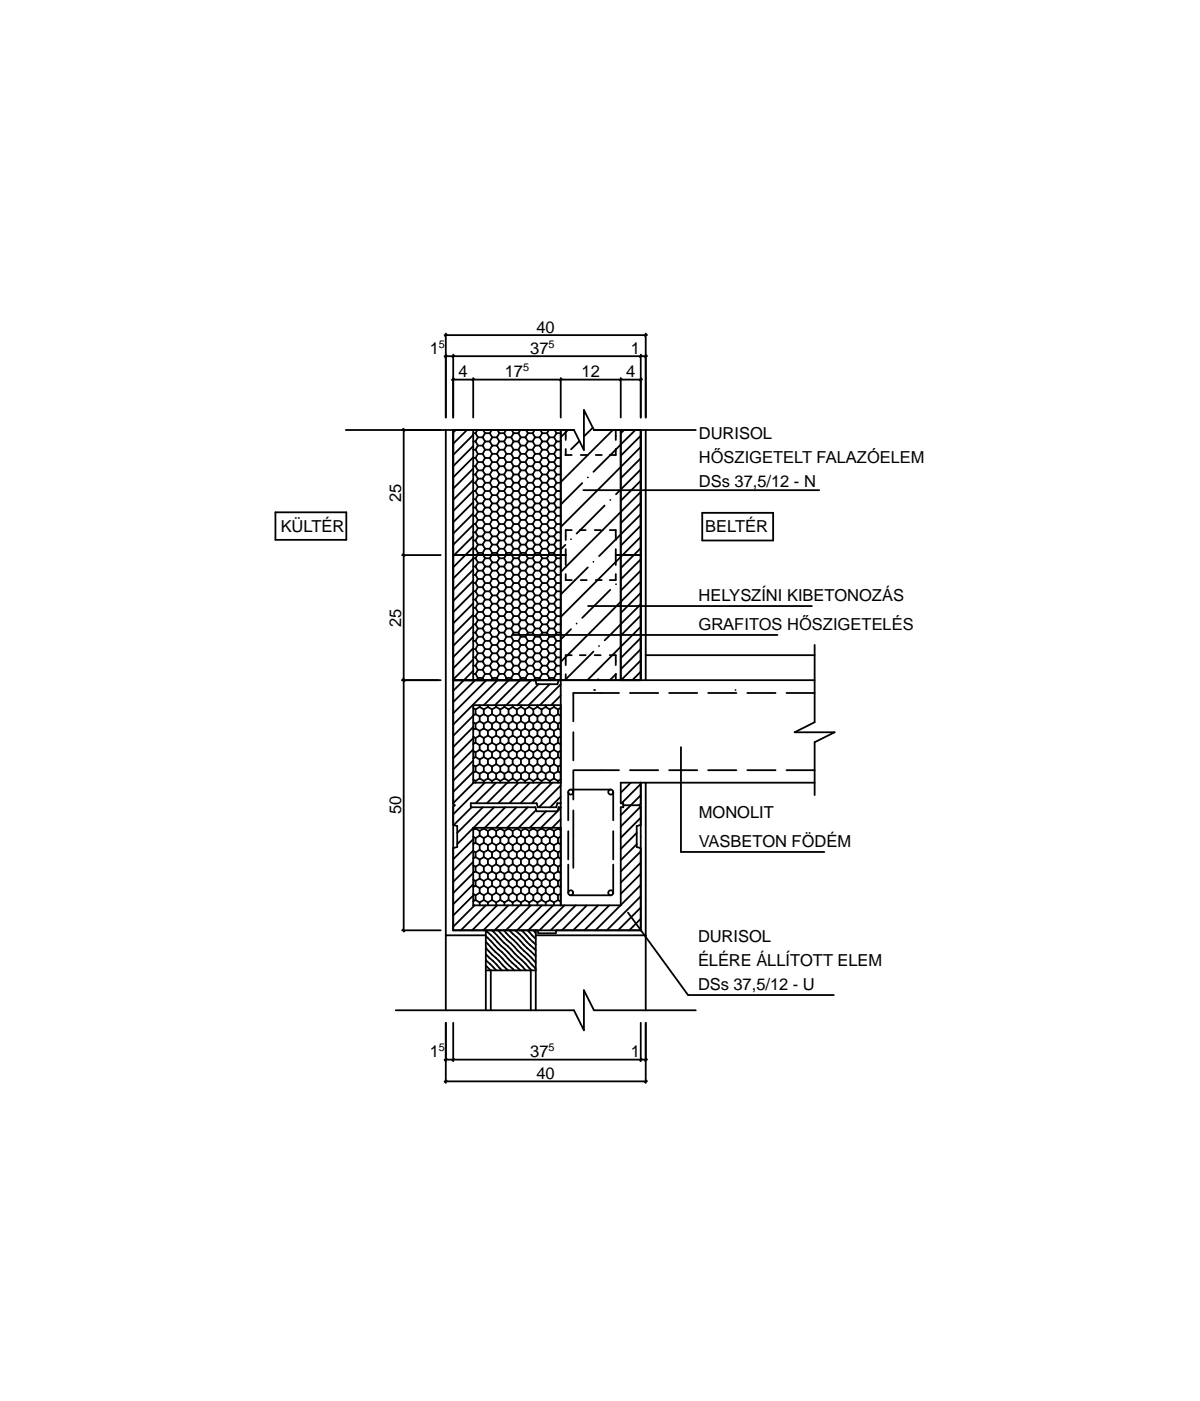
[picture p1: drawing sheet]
<svg xmlns="http://www.w3.org/2000/svg" width="120mm" height="140mm" viewBox="0 0 120 140" stroke-linecap="round" stroke-linejoin="round" font-family="sans-serif">
<defs><g id="words">
<g font-size="1.7">
<text x="43" y="35.4">1</text>
<text x="53" y="35.4">37</text>
<text x="53.7" y="33.2">40</text>
<text x="63.1" y="35.4">1</text>
<text x="45.9" y="37.7">4</text>
<text x="50.5" y="37.7">17</text>
<text x="58.2" y="37.7">12</text>
<text x="62.6" y="37.7">4</text>
<text x="69.9" y="43.8">DURISOL</text>
<text x="69.9" y="46.2">HŐSZIGETELT FALAZÓELEM</text>
<text x="28.1" y="53.1">KÜLTÉR</text>
<text x="40.1" y="50.1" transform="rotate(-90 40.1 50.1)">25</text>
<text x="69.9" y="48.6">DSs 37,5/12 - N</text>
<text x="70.5" y="53.2">BELTÉR</text>
<text x="40.1" y="62.6" transform="rotate(-90 40.1 62.6)">25</text>
<text x="69.9" y="60">HELYSZÍNI KIBETONOZÁS</text>
<text x="69.9" y="63">GRAFITOS HŐSZIGETELÉS</text>
<text x="40.1" y="81.4" transform="rotate(-90 40.1 81.4)">50</text>
<text x="69.9" y="81.8">MONOLIT</text>
<text x="69.9" y="84.6">VASBETON FÖDÉM</text>
<text x="69.8" y="94.2">DURISOL</text>
<text x="69.8" y="96.6">ÉLÉRE ÁLLÍTOTT ELEM</text>
<text x="69.8" y="99">DSs 37,5/12 - U</text>
<text x="43" y="105.6">1</text>
<text x="53" y="105.6">37</text>
<text x="53.7" y="107.8">40</text>
<text x="63.1" y="105.6">1</text>
</g>
<g font-size="1.1">
<text x="43.9" y="34.8">5</text>
<text x="54.8" y="34.8">5</text>
<text x="52.3" y="37.1">5</text>
<text x="43.9" y="105.1">5</text>
<text x="54.8" y="105.1">5</text>
</g>
</g></defs>
<g fill="none" stroke="#000" stroke-width=".18">
<path d="M44.5 33.5h20.2M44.5 35.6h20.2M44.6 33.3v8.4M44.7 33.4l-.2 .2M44.7 35.5l-.2 .2M45.2 37.9h19M45.3 35.4v6.3M45.4 37.8l-.2 .2M45.4 35.5l-.2 .2M47.3 37.8v3.9M47.4 37.8l-.2 .2M56.1 37.8v3.9"/>
<path d="M56.2 37.8l-.2 .2M62.1 37.8v3.9M62.2 37.8l-.2 .2M64.1 35.4v6.3M64.2 37.8l-.2 .2M64.2 35.5l-.2 .2M64.6 33.3v8.4M64.7 33.4l-.2 .2M64.7 35.5l-.2 .2M27.5 51.2h7.1v2.7h-7.1zM34.6 43h22.8l1 2v-4l1 2h10.2M40.2 55.5h3.9"/>
<path d="M40.3 55.4l.2 .2M40.3 42.9l.2 .2M40.4 42.8v50.3M44.6 43v58M45.3 43v50h18.8v-14.8M45.3 55.5h11.3M45.6 43l-.3 .2M46.7 43l-1.4 1.3M47.3 54.7l-2 2M47.3 53.6l-2 2M47.3 52.4l-2 2M47.3 51.3l-2 2"/>
<path d="M47.3 50.2l-2 2M47.3 47.9l-2 2M47.3 46.8l-2 2M47.3 45.7l-2 2M47.3 44.6l-2 2M47.3 43.5l-2 2M47.3 59.2l-2 2M47.3 58.1l-2 2M47.3 56.9l-2 2M47.3 54.8h.3M47.3 54h.3M47.3 53.2h.3"/>
<path d="M47.3 52.4h.3M47.3 51.5h.3M47.3 50.7h.3M47.3 49.9h.3M47.3 48.2h.3M47.3 47.4h.3M47.3 46.6h.3M47.3 45.8h.3M47.3 44.9h.3M47.3 44.1h.3M47.3 43.3h.3M47.3 59.9h.3"/>
<path d="M47.3 59.1h.3M47.3 58.3h.3M47.3 57.4h.3M47.3 56.6h.3M47.3 43v25M47.6 49.1h-.3l-2 2M47.6 55.8h-.3l-2 2M47.6 43.3l.2 .4M47.6 44.1l.2 .4M47.6 44.9l.2 .5M47.6 45.8l.2 .4M47.6 46.6l.2 .4"/>
<path d="M47.6 47.4l.2 .4M47.6 48.2l.2 .5M47.6 49.1l.2 .4M47.6 49.9l.2 .4M47.6 50.7l.2 .4M47.6 51.5l.2 .5M47.6 52.4l.2 .4M47.6 53.2l.2 .4M47.6 54l.2 .4M47.6 54.8l.2 .4M47.6 55.8l.2 .4M47.6 56.6l.2 .4"/>
<path d="M47.6 57.4l.2 .5M47.6 58.3l.2 .4M47.6 59.1l.2 .4M47.6 59.9l.2 .4M47.7 43l-.1 .3M47.7 55.5l-.1 .3M47.8 55.2h.5M47.8 54.4h.5M47.8 53.6h.5M47.8 52.8h.5M47.8 52h.5M47.8 51.1h.5"/>
<path d="M47.8 50.3h.5M47.8 49.5h.5M47.8 48.7h.5M47.8 47.8h.5M47.8 47h.5M47.8 46.2h.5M47.8 45.4h.5M47.8 44.5h.5M47.8 43.7h.5M47.8 59.5l-.2 .4M47.8 58.7l-.2 .4M47.8 57.9l-.2 .4"/>
<path d="M47.8 57l-.2 .4M47.8 56.2l-.2 .4M47.8 55.2l-.1 .3M47.8 45.4h.1M47.8 46.2h.1M47.8 47h.1M47.8 47.8h.1M47.8 48.7h.1M47.8 49.5h.1M47.8 50.3h.1M47.8 51.1h.1M47.8 52h.1"/>
<path d="M47.8 52.8h.1M47.8 53.6h.1M47.8 54.4h.1M47.8 55.2v.1M47.8 57.9h.1M47.8 58.7h.1M47.8 59.5h.1M47.8 54.4l-.2 .4M47.8 53.6l-.2 .4M47.8 52.8l-.2 .4M47.8 52l-.2 .4M47.8 51.1l-.2 .4"/>
<path d="M47.8 50.3l-.2 .4M47.8 49.5l-.2 .4M47.8 48.7l-.2 .4M47.8 47.8l-.2 .4M47.8 47l-.2 .4M47.8 46.2l-.2 .4M47.8 45.4l-.2 .4M47.8 44.5l-.2 .4M47.8 43.7l-.2 .4M47.8 59.5h.5M47.8 58.7h.5M47.8 57.9h.5"/>
<path d="M47.8 57h.5M47.8 56.2h.5M48.3 43.7l.2 .4M48.3 44.5l.2 .4M48.3 45.4l.2 .4M48.3 46.2l.2 .4M48.3 47l.2 .4M48.3 47.8l.2 .4M48.3 48.7l.2 .4M48.3 49.5l.2 .4M48.3 50.3l.2 .4M48.3 51.1l.2 .4"/>
<path d="M48.3 52l.2 .4M48.3 52.8l.2 .4M48.3 53.6l.2 .4M48.3 54.4l.2 .4M48.3 55.2l.1 .3M48.3 56.2l.2 .4M48.3 57l.2 .4M48.3 57.9l.2 .4M48.3 58.7l.2 .4M48.3 59.5l.2 .4M48.3 43l.2 .3M48.3 55.5l.2 .3"/>
<path d="M48.5 54.8h.5M48.5 54h.5M48.5 53.2h.5M48.5 52.4h.5M48.5 51.5h.5M48.5 50.7h.5M48.5 49.9h.5M48.5 49.1h.5M48.5 48.2h.5M48.5 47.4h.5M48.5 46.6h.5M48.5 45.8h.5"/>
<path d="M48.5 44.9h.5M48.5 44.1h.5M48.5 43.3h.5M48.5 54.8l-.2 .4M48.5 43.3h.1M48.5 44.1h.1M48.5 44.9v.1M48.5 45.8h.1M48.5 46.6h.1M48.5 47.4h.1M48.5 48.2v.1M48.5 49.1h.1"/>
<path d="M48.5 49.9h.1M48.5 50.7h.1M48.5 51.5v.1M48.5 52.4h.1M48.5 53.2h.1M48.5 54h.1M48.5 54.8h.1M48.5 55.8h.1M48.5 56.6h.1M48.5 57.4h.1M48.5 58.3h.1M48.5 59.1h.1"/>
<path d="M48.5 59.9h.1M48.5 54l-.2 .4M48.5 53.2l-.2 .4M48.5 52.4l-.2 .4M48.5 51.5l-.2 .5M48.5 50.7l-.2 .4M48.5 49.9l-.2 .4M48.5 49.1l-.2 .4M48.5 48.2l-.2 .5M48.5 47.4l-.2 .4M48.5 46.6l-.2 .4M48.5 45.8l-.2 .4"/>
<path d="M48.5 44.9l-.2 .5M48.5 44.1l-.2 .4M48.5 43.3l-.2 .4M48.5 59.9h.5M48.5 59.1h.5M48.5 58.3h.5M48.5 57.4h.5M48.5 56.6h.5M48.5 55.8h.5M48.5 59.9l-.2 .4M48.5 59.1l-.2 .4M48.5 58.3l-.2 .4"/>
<path d="M48.5 57.4l-.2 .5M48.5 56.6l-.2 .4M48.5 55.8l-.2 .4M49 43.3l.2 .4M49 44.1l.2 .4M49 44.9l.2 .5M49 45.8l.2 .4M49 46.6l.2 .4M49 47.4l.2 .4M49 48.2l.2 .5M49 49.1l.2 .4M49 49.9l.2 .4"/>
<path d="M49 50.7l.2 .4M49 51.5l.2 .5M49 52.4l.2 .4M49 53.2l.2 .4M49 54l.2 .4M49 54.8l.2 .4M49 55.8l.2 .4M49 56.6l.2 .4M49 57.4l.2 .5M49 58.3l.2 .4M49 59.1l.2 .4M49 59.9l.2 .4"/>
<path d="M49.2 43l-.2 .3M49.2 55.5l-.2 .3M49.2 55.2h.5M49.2 54.4h.5M49.2 53.6h.5M49.2 52.8h.5M49.2 52h.5M49.2 51.1h.5M49.2 50.3h.5M49.2 49.5h.5M49.2 48.7h.5M49.2 47.8h.5"/>
<path d="M49.2 47h.5M49.2 46.2h.5M49.2 45.4h.5M49.2 44.5h.5M49.2 43.7h.5M49.2 59.5l-.2 .4M49.2 58.7l-.2 .4M49.2 57.9l-.2 .4M49.2 57l-.2 .4M49.2 56.2l-.2 .4M49.2 55.2l-.1 .3M49.2 43.7h.1"/>
<path d="M49.2 44.5h.1M49.2 45.4h.1M49.2 46.2h.1M49.2 47h.1M49.2 47.8h.1M49.2 48.7h.1M49.2 49.5h.1M49.2 50.3h.1M49.2 51.1h.1M49.2 52h.1M49.2 52.8h.1M49.2 53.6h.1"/>
<path d="M49.2 54.4h.1M49.2 55.2v.1M49.2 56.2h.1M49.2 57h.1M49.2 57.9h.1M49.2 58.7h.1M49.2 59.5h.1M49.2 54.4l-.2 .4M49.2 53.6l-.2 .4M49.2 52.8l-.2 .4M49.2 52l-.2 .4M49.2 51.1l-.2 .4"/>
<path d="M49.2 50.3l-.2 .4M49.2 49.5l-.2 .4M49.2 48.7l-.2 .4M49.2 47.8l-.2 .4M49.2 47l-.2 .4M49.2 46.2l-.2 .4M49.2 45.4l-.2 .4M49.2 44.5l-.2 .4M49.2 43.7l-.2 .4M49.2 59.5h.5M49.2 58.7h.5M49.2 57.9h.5"/>
<path d="M49.2 57h.5M49.2 56.2h.5M49.7 43.7l.2 .4M49.7 44.5l.2 .4M49.7 45.4l.2 .4M49.7 46.2l.2 .4M49.7 47l.2 .4M49.7 47.8l.2 .4M49.7 48.7l.2 .4M49.7 49.5l.2 .4M49.7 50.3l.2 .4M49.7 51.1l.2 .4"/>
<path d="M49.7 52l.2 .4M49.7 52.8l.2 .4M49.7 53.6l.2 .4M49.7 54.4l.2 .4M49.7 55.2l.1 .3M49.7 56.2l.2 .4M49.7 57l.2 .4M49.7 57.9l.2 .4M49.7 58.7l.2 .4M49.7 59.5l.2 .4M49.7 43l.2 .3M49.7 55.5l.2 .3"/>
<path d="M49.9 54.8h.5M49.9 54h.5M49.9 53.2h.5M49.9 52.4h.5M49.9 51.5h.5M49.9 50.7h.5M49.9 49.9h.5M49.9 49.1h.5M49.9 48.2h.5M49.9 47.4h.5M49.9 46.6h.5M49.9 45.8h.5"/>
<path d="M49.9 44.9h.5M49.9 44.1h.5M49.9 43.3h.5M49.9 54.8l-.2 .4M49.9 43.3h.1M49.9 44.1h.1M49.9 44.9v.1M49.9 45.8h.1M49.9 46.6h.1M49.9 47.4h.1M49.9 48.2v.1M49.9 49.1h.1"/>
<path d="M49.9 49.9h.1M49.9 50.7h.1M49.9 51.5v.1M49.9 52.4h.1M49.9 53.2h.1M49.9 54h.1M49.9 54.8h.1M49.9 55.8h.1M49.9 56.6h.1M49.9 57.4h.1M49.9 58.3h.1M49.9 59.1h.1"/>
<path d="M49.9 59.9h.1M49.9 54l-.2 .4M49.9 53.2l-.2 .4M49.9 52.4l-.2 .4M49.9 51.5l-.2 .5M49.9 50.7l-.2 .4M49.9 49.9l-.2 .4M49.9 49.1l-.2 .4M49.9 48.2l-.2 .5M49.9 47.4l-.2 .4M49.9 46.6l-.2 .4M49.9 45.8l-.2 .4"/>
<path d="M49.9 44.9l-.2 .5M49.9 44.1l-.2 .4M49.9 43.3l-.2 .4M49.9 59.9h.5M49.9 59.1h.5M49.9 58.3h.5M49.9 57.4h.5M49.9 56.6h.5M49.9 55.8h.5M49.9 59.9l-.2 .4M49.9 59.1l-.2 .4M49.9 58.3l-.2 .4"/>
<path d="M49.9 57.4l-.2 .5M49.9 56.6l-.2 .4M49.9 55.8l-.2 .4M50.4 43.3l.2 .4M50.4 44.1l.2 .4M50.4 44.9l.2 .5M50.4 45.8l.2 .4M50.4 46.6l.2 .4M50.4 47.4l.2 .4M50.4 48.2l.2 .5M50.4 49.1l.2 .4M50.4 49.9l.2 .4"/>
<path d="M50.4 50.7l.2 .4M50.4 51.5l.2 .5M50.4 52.4l.2 .4M50.4 53.2l.2 .4M50.4 54l.2 .4M50.4 54.8l.2 .4M50.4 55.8l.2 .4M50.4 57.4l.2 .5M50.4 59.1l.2 .4M50.4 56.6l.2 .4M50.4 58.3l.2 .4M50.4 59.9l.2 .4"/>
<path d="M50.6 43l-.2 .3M50.6 55.5l-.2 .3M50.6 55.2h.5M50.6 54.4h.5M50.6 53.6h.5M50.6 52.8h.5M50.6 52h.5M50.6 51.1h.5M50.6 50.3h.5M50.6 49.5h.5M50.6 48.7h.5M50.6 47.8h.5"/>
<path d="M50.6 47h.5M50.6 46.2h.5M50.6 45.4h.5M50.6 44.5h.5M50.6 43.7h.5M50.6 59.5l-.2 .4M50.6 58.7l-.2 .4M50.6 57.9l-.2 .4M50.6 57l-.2 .4M50.6 56.2l-.2 .4M50.6 55.2l-.1 .3M50.6 43.7h.1"/>
<path d="M50.6 44.5h.1M50.6 45.4h.1M50.6 46.2h.1M50.6 47h.1M50.6 47.8h.1M50.6 48.7h.1M50.6 49.5h.1M50.6 50.3h.1M50.6 51.1h.1M50.6 52h.1M50.6 52.8h.1M50.6 53.6h.1"/>
<path d="M50.6 54.4h.1M50.6 55.2v.1M50.6 56.2h.1M50.6 57h.1M50.6 57.9h.1M50.6 58.7h.1M50.6 59.5h.1M50.6 54.4l-.2 .4M50.6 53.6l-.2 .4M50.6 52.8l-.2 .4M50.6 52l-.2 .4M50.6 51.1l-.2 .4"/>
<path d="M50.6 50.3l-.2 .4M50.6 49.5l-.2 .4M50.6 48.7l-.2 .4M50.6 47.8l-.2 .4M50.6 47l-.2 .4M50.6 46.2l-.2 .4M50.6 45.4l-.2 .4M50.6 44.5l-.2 .4M50.6 43.7l-.2 .4M50.6 59.5h.5M50.6 58.7h.5M50.6 57.9h.5"/>
<path d="M50.6 57h.5M50.6 56.2h.5M51.1 43.7l.3 .4M51.1 44.5l.3 .4M51.1 45.4l.3 .4M51.1 46.2l.3 .4M51.1 47l.3 .4M51.1 47.8l.3 .4M51.1 48.7l.3 .4M51.1 49.5l.3 .4M51.1 50.3l.3 .4M51.1 51.1l.3 .4"/>
<path d="M51.1 52l.3 .4M51.1 52.8l.3 .4M51.1 53.6l.3 .4M51.1 54.4l.3 .4M51.1 55.2l.1 .3M51.1 56.2l.3 .4M51.1 57l.3 .4M51.1 57.9l.3 .4M51.1 58.7l.3 .4M51.1 59.5l.3 .4M51.2 43l.2 .3M51.2 55.5l.2 .3"/>
<path d="M51.4 54.8h.4M51.4 54h.4M51.4 53.2h.4M51.4 52.4h.4M51.4 51.5h.4M51.4 50.7h.4M51.4 49.9h.4M51.4 49.1h.4M51.4 48.2h.4M51.4 47.4h.4M51.4 46.6h.4M51.4 45.8h.4"/>
<path d="M51.4 44.9h.4M51.4 44.1h.4M51.4 43.3h.4M51.4 54.8l-.3 .4M51.4 43.3h.1M51.4 44.1h.1M51.4 44.9v.1M51.4 45.8h.1M51.4 46.6h.1M51.4 47.4h.1M51.4 48.2v.1M51.4 49.1h.1"/>
<path d="M51.4 49.9h.1M51.4 50.7h.1M51.4 51.5v.1M51.4 52.4h.1M51.4 53.2h.1M51.4 54h.1M51.4 54.8h.1M51.4 55.8h.1M51.4 56.6h.1M51.4 57.4h.1M51.4 58.3h.1M51.4 59.1h.1"/>
<path d="M51.4 59.9h.1M51.4 54l-.3 .4M51.4 53.2l-.3 .4M51.4 52.4l-.3 .4M51.4 51.5l-.3 .5M51.4 50.7l-.3 .4M51.4 49.9l-.3 .4M51.4 49.1l-.3 .4M51.4 48.2l-.3 .5M51.4 47.4l-.3 .4M51.4 46.6l-.3 .4M51.4 45.8l-.3 .4"/>
<path d="M51.4 44.9l-.3 .5M51.4 44.1l-.3 .4M51.4 43.3l-.3 .4M51.4 59.9h.4M51.4 59.1h.4M51.4 58.3h.4M51.4 57.4h.4M51.4 56.6h.4M51.4 55.8h.4M51.4 59.9l-.3 .4M51.4 59.1l-.3 .4M51.4 58.3l-.3 .4"/>
<path d="M51.4 57.4l-.3 .5M51.4 56.6l-.3 .4M51.4 55.8l-.3 .4M51.8 43.3l.3 .4M51.8 44.1l.3 .4M51.8 44.9l.3 .5M51.8 45.8l.3 .4M51.8 46.6l.3 .4M51.8 47.4l.3 .4M51.8 48.2l.3 .5M51.8 49.1l.3 .4M51.8 49.9l.3 .4"/>
<path d="M51.8 50.7l.3 .4M51.8 51.5l.3 .5M51.8 52.4l.3 .4M51.8 53.2l.3 .4M51.8 54l.3 .4M51.8 54.8l.3 .4M51.8 55.8l.3 .4M51.8 56.6l.3 .4M51.8 57.4l.3 .5M51.8 59.1l.3 .4M51.8 59.9l.3 .4M51.8 58.3l.3 .4"/>
<path d="M52 43l-.2 .3M52 55.5l-.2 .3M52.1 43.7h.1M52.1 44.5h.1M52.1 45.4h.1M52.1 46.2h.1M52.1 47h.1M52.1 47.8h.1M52.1 48.7h.1M52.1 49.5h.1M52.1 50.3h.1M52.1 51.1h.1"/>
<path d="M52.1 52h.1M52.1 52.8h.1M52.1 53.6h.1M52.1 54.4h.1M52.1 55.2v.1M52.1 56.2h.1M52.1 57h.1M52.1 57.9h.1M52.1 58.7h.1M52.1 59.5h.1M52.1 55.2h.4M52.1 54.4h.4"/>
<path d="M52.1 53.6h.4M52.1 52.8h.4M52.1 52h.4M52.1 51.1h.4M52.1 50.3h.4M52.1 49.5h.4M52.1 48.7h.4M52.1 47.8h.4M52.1 47h.4M52.1 46.2h.4M52.1 45.4h.4M52.1 44.5h.4"/>
<path d="M52.1 43.7h.4M52.1 59.5l-.3 .4M52.1 58.7l-.3 .4M52.1 57.9l-.3 .4M52.1 57l-.3 .4M52.1 56.2l-.3 .4M52.1 55.2l-.1 .3M52.1 54.4l-.3 .4M52.1 53.6l-.3 .4M52.1 52.8l-.3 .4M52.1 52l-.3 .4M52.1 51.1l-.3 .4"/>
<path d="M52.1 50.3l-.3 .4M52.1 49.5l-.3 .4M52.1 48.7l-.3 .4M52.1 47.8l-.3 .4M52.1 47l-.3 .4M52.1 46.2l-.3 .4M52.1 45.4l-.3 .4M52.1 44.5l-.3 .4M52.1 43.7l-.3 .4M52.1 59.5h.4M52.1 58.7h.4M52.1 57.9h.4"/>
<path d="M52.1 57h.4M52.1 56.2h.4M52.5 43.7l.3 .4M52.5 44.5l.3 .4M52.5 45.4l.3 .4M52.5 46.2l.3 .4M52.5 47l.3 .4M52.5 47.8l.3 .4M52.5 48.7l.3 .4M52.5 49.5l.3 .4M52.5 50.3l.3 .4M52.5 51.1l.3 .4"/>
<path d="M52.5 52l.3 .4M52.5 52.8l.3 .4M52.5 53.6l.3 .4M52.5 54.4l.3 .4M52.5 55.2l.2 .3M52.5 56.2l.3 .4M52.5 57l.3 .4M52.5 57.9l.3 .4M52.5 58.7l.3 .4M52.5 59.5l.3 .4M52.6 43l.2 .3M52.6 55.5l.2 .3"/>
<path d="M52.8 54.8h.5M52.8 54h.5M52.8 53.2h.5M52.8 52.4h.5M52.8 51.5h.5M52.8 50.7h.5M52.8 49.9h.5M52.8 49.1h.5M52.8 48.2h.5M52.8 47.4h.5M52.8 46.6h.5M52.8 45.8h.5"/>
<path d="M52.8 44.9h.5M52.8 44.1h.5M52.8 43.3h.5M52.8 54.8l-.3 .4M52.8 43.3h.1M52.8 44.1h.1M52.8 44.9v.1M52.8 45.8h.1M52.8 46.6h.1M52.8 47.4h.1M52.8 48.2v.1M52.8 49.1h.1"/>
<path d="M52.8 49.9h.1M52.8 50.7h.1M52.8 51.5v.1M52.8 52.4h.1M52.8 53.2h.1M52.8 54h.1M52.8 54.8h.1M52.8 55.8h.1M52.8 56.6h.1M52.8 57.4h.1M52.8 58.3h.1M52.8 59.1h.1"/>
<path d="M52.8 59.9h.1M52.8 54l-.3 .4M52.8 53.2l-.3 .4M52.8 52.4l-.3 .4M52.8 51.5l-.3 .5M52.8 50.7l-.3 .4M52.8 49.9l-.3 .4M52.8 49.1l-.3 .4M52.8 48.2l-.3 .5M52.8 47.4l-.3 .4M52.8 46.6l-.3 .4M52.8 45.8l-.3 .4"/>
<path d="M52.8 44.9l-.3 .5M52.8 44.1l-.3 .4M52.8 43.3l-.3 .4M52.8 59.9h.5M52.8 59.1h.5M52.8 58.3h.5M52.8 57.4h.5M52.8 56.6h.5M52.8 55.8h.5M52.8 59.9l-.3 .4M52.8 59.1l-.3 .4M52.8 58.3l-.3 .4"/>
<path d="M52.8 57.4l-.3 .5M52.8 56.6l-.3 .4M52.8 55.8l-.3 .4M53.3 43.3l.2 .4M53.3 44.1l.2 .4M53.3 44.9l.2 .5M53.3 45.8l.2 .4M53.3 46.6l.2 .4M53.3 47.4l.2 .4M53.3 48.2l.2 .5M53.3 49.1l.2 .4M53.3 49.9l.2 .4"/>
<path d="M53.3 50.7l.2 .4M53.3 51.5l.2 .5M53.3 52.4l.2 .4M53.3 53.2l.2 .4M53.3 54l.2 .4M53.3 54.8l.2 .4M53.3 55.8l.2 .4M53.3 56.6l.2 .4M53.3 57.4l.2 .5M53.3 58.3l.2 .4M53.3 59.1l.2 .4M53.3 59.9l.2 .4"/>
<path d="M53.5 43l-.2 .3M53.5 55.5l-.2 .3M53.5 55.2h.5M53.5 54.4h.5M53.5 53.6h.5M53.5 52.8h.5M53.5 52h.5M53.5 51.1h.5M53.5 50.3h.5M53.5 49.5h.5M53.5 48.7h.5M53.5 47.8h.5"/>
<path d="M53.5 47h.5M53.5 46.2h.5M53.5 45.4h.5M53.5 44.5h.5M53.5 43.7h.5M53.5 55.2l-.1 .3M53.5 43.7h.1M53.5 44.5h.1M53.5 45.4h.1M53.5 46.2h.1M53.5 47h.1M53.5 47.8h.1"/>
<path d="M53.5 48.7h.1M53.5 49.5h.1M53.5 50.3h.1M53.5 51.1h.1M53.5 52h.1M53.5 52.8h.1M53.5 53.6h.1M53.5 54.4h.1M53.5 55.2v.1M53.5 56.2h.1M53.5 57h.1M53.5 57.9h.1"/>
<path d="M53.5 58.7h.1M53.5 59.5h.1M53.5 54.4l-.2 .4M53.5 53.6l-.2 .4M53.5 52.8l-.2 .4M53.5 52l-.2 .4M53.5 51.1l-.2 .4M53.5 50.3l-.2 .4M53.5 49.5l-.2 .4M53.5 48.7l-.2 .4M53.5 47.8l-.2 .4M53.5 47l-.2 .4"/>
<path d="M53.5 46.2l-.2 .4M53.5 45.4l-.2 .4M53.5 44.5l-.2 .4M53.5 43.7l-.2 .4M53.5 59.5h.5M53.5 58.7h.5M53.5 57.9h.5M53.5 57h.5M53.5 56.2h.5M53.5 59.5l-.2 .4M53.5 58.7l-.2 .4M53.5 57.9l-.2 .4"/>
<path d="M53.5 57l-.2 .4M53.5 56.2l-.2 .4M54 43.7l.2 .4M54 44.5l.2 .4M54 45.4l.2 .4M54 46.2l.2 .4M54 47l.2 .4M54 47.8l.2 .4M54 48.7l.2 .4M54 49.5l.2 .4M54 50.3l.2 .4M54 51.1l.2 .4"/>
<path d="M54 52l.2 .4M54 52.8l.2 .4M54 53.6l.2 .4M54 54.4l.2 .4M54 55.2l.1 .3M54 56.2l.2 .4M54 57l.2 .4M54 57.9l.2 .4M54 58.7l.2 .4M54 59.5l.2 .4M54 43l.2 .3M54 55.5l.2 .3"/>
<path d="M54.2 54.8h.5M54.2 54h.5M54.2 53.2h.5M54.2 52.4h.5M54.2 51.5h.5M54.2 50.7h.5M54.2 49.9h.5M54.2 49.1h.5M54.2 48.2h.5M54.2 47.4h.5M54.2 46.6h.5M54.2 45.8h.5"/>
<path d="M54.2 44.9h.5M54.2 44.1h.5M54.2 43.3h.5M54.2 54.8l-.2 .4M54.2 43.3h.1M54.2 44.1h.1M54.2 44.9v.1M54.2 45.8h.1M54.2 46.6h.1M54.2 47.4h.1M54.2 48.2v.1M54.2 49.1h.1"/>
<path d="M54.2 49.9h.1M54.2 50.7h.1M54.2 51.5v.1M54.2 52.4h.1M54.2 53.2h.1M54.2 54h.1M54.2 54.8h.1M54.2 55.8h.1M54.2 56.6h.1M54.2 57.4h.1M54.2 58.3h.1M54.2 59.1h.1"/>
<path d="M54.2 59.9h.1M54.2 54l-.2 .4M54.2 53.2l-.2 .4M54.2 52.4l-.2 .4M54.2 51.5l-.2 .5M54.2 50.7l-.2 .4M54.2 49.9l-.2 .4M54.2 49.1l-.2 .4M54.2 48.2l-.2 .5M54.2 47.4l-.2 .4M54.2 46.6l-.2 .4M54.2 45.8l-.2 .4"/>
<path d="M54.2 44.9l-.2 .5M54.2 44.1l-.2 .4M54.2 43.3l-.2 .4M54.2 59.9h.5M54.2 59.1h.5M54.2 58.3h.5M54.2 57.4h.5M54.2 56.6h.5M54.2 55.8h.5M54.2 59.9l-.2 .4M54.2 59.1l-.2 .4M54.2 58.3l-.2 .4"/>
<path d="M54.2 57.4l-.2 .5M54.2 56.6l-.2 .4M54.2 55.8l-.2 .4M54.7 43.3l.2 .4M54.7 44.1l.2 .4M54.7 44.9l.2 .5M54.7 45.8l.2 .4M54.7 46.6l.2 .4M54.7 47.4l.2 .4M54.7 48.2l.2 .5M54.7 49.1l.2 .4M54.7 49.9l.2 .4"/>
<path d="M54.7 50.7l.2 .4M54.7 51.5l.2 .5M54.7 52.4l.2 .4M54.7 53.2l.2 .4M54.7 54l.2 .4M54.7 54.8l.2 .4M54.7 55.8l.2 .4M54.7 56.6l.2 .4M54.7 57.4l.2 .5M54.7 59.1l.2 .4M54.7 59.9l.2 .4M54.7 58.3l.2 .4"/>
<path d="M54.9 43l-.2 .3M54.9 55.5l-.2 .3M54.9 55.2h.5M54.9 54.4h.5M54.9 53.6h.5M54.9 52.8h.5M54.9 52h.5M54.9 51.1h.5M54.9 50.3h.5M54.9 49.5h.5M54.9 48.7h.5M54.9 47.8h.5"/>
<path d="M54.9 47h.5M54.9 46.2h.5M54.9 45.4h.5M54.9 44.5h.5M54.9 43.7h.5M54.9 55.2l-.1 .3M54.9 54.4l-.2 .4M54.9 53.6l-.2 .4M54.9 43.7h.1M54.9 44.5h.1M54.9 45.4h.1M54.9 46.2h.1"/>
<path d="M54.9 47h.1M54.9 47.8h.1M54.9 48.7h.1M54.9 49.5h.1M54.9 50.3h.1M54.9 51.1h.1M54.9 52h.1M54.9 52.8h.1M54.9 53.6h.1M54.9 56.2h.1M54.9 57h.1M54.9 57.9h.1"/>
<path d="M54.9 58.7h.1M54.9 59.5h.1M54.9 52.8l-.2 .4M54.9 52l-.2 .4M54.9 51.1l-.2 .4M54.9 50.3l-.2 .4M54.9 49.5l-.2 .4M54.9 48.7l-.2 .4M54.9 47.8l-.2 .4M54.9 47l-.2 .4M54.9 46.2l-.2 .4M54.9 45.4l-.2 .4"/>
<path d="M54.9 44.5l-.2 .4M54.9 43.7l-.2 .4M54.9 59.5h.5M54.9 58.7h.5M54.9 57.9h.5M54.9 57h.5M54.9 56.2h.5M54.9 59.5l-.2 .4M54.9 58.7l-.2 .4M54.9 57.9l-.2 .4M54.9 57l-.2 .4M54.9 56.2l-.2 .4"/>
<path d="M55.4 43.7l.3 .4M55.4 44.5l.3 .4M55.4 45.4l.3 .4M55.4 46.2l.3 .4M55.4 47l.3 .4M55.4 47.8l.3 .4M55.4 48.7l.3 .4M55.4 49.5l.3 .4M55.4 50.3l.3 .4M55.4 51.1l.3 .4M55.4 52l.3 .4M55.4 52.8l.3 .4"/>
<path d="M55.4 53.6l.3 .4M55.4 54.4l.3 .4M55.4 55.2l.1 .3M55.4 56.2l.3 .4M55.4 57l.3 .4M55.4 57.9l.3 .4M55.4 58.7l.3 .4M55.4 59.5l.3 .4M55.5 43l.2 .3M55.5 55.5l.2 .3M55.7 54.8h.4M55.7 54h.4"/>
<path d="M55.7 53.2h.4M55.7 52.4h.4M55.7 51.5h.4M55.7 50.7h.4M55.7 49.9h.4M55.7 49.1h.4M55.7 48.2h.4M55.7 47.4h.4M55.7 46.6h.4M55.7 45.8h.4M55.7 44.9h.4M55.7 44.1h.4"/>
<path d="M55.7 43.3h.4M55.7 54.8l-.3 .4M55.7 43.3h.1M55.7 44.1h.1M55.7 44.9v.1M55.7 45.8h.1M55.7 46.6h.1M55.7 47.4h.1M55.7 48.2v.1M55.7 49.1h.1M55.7 49.9h.1M55.7 50.7h.1"/>
<path d="M55.7 51.5v.1M55.7 52.4h.1M55.7 53.2h.1M55.7 54h.1M55.7 54.8h.1M55.7 55.8h.1M55.7 56.6h.1M55.7 57.4h.1M55.7 58.3h.1M55.7 59.1h.1M55.7 59.9h.1M55.7 54l-.3 .4"/>
<path d="M55.7 53.2l-.3 .4M55.7 52.4l-.3 .4M55.7 51.5l-.3 .5M55.7 50.7l-.3 .4M55.7 49.9l-.3 .4M55.7 49.1l-.3 .4M55.7 48.2l-.3 .5M55.7 47.4l-.3 .4M55.7 46.6l-.3 .4M55.7 45.8l-.3 .4M55.7 44.9l-.3 .5M55.7 44.1l-.3 .4"/>
<path d="M55.7 43.3l-.3 .4M55.7 59.9h.4M55.7 59.1h.4M55.7 58.3h.4M55.7 57.4h.4M55.7 56.6h.4M55.7 55.8h.4M55.7 59.9l-.3 .4M55.7 59.1l-.3 .4M55.7 58.3l-.3 .4M55.7 57.4l-.3 .5M55.7 56.6l-.3 .4"/>
<path d="M55.7 55.8l-.3 .4M56.1 43v47.5M56.5 54.4l-.4 .5M56.5 45.5h.7M56.6 43v1M56.6 44.9v.6M56.6 54.9v1.6M56.6 57.4v.6h.6M56.8 43l-.7 .7M57.1 53.9h.1M57.2 53h-.6v1M57.9 44.1l-.8 .8"/>
<path d="M58 53h.6M58.1 45.5h.6M58.1 58h.6M58.2 48.3l-2.1 2.1M58.3 49h23.6M58.5 41.2l-.1 .2M58.8 56.7l-2.7 2.7M58.8 47.7h.1M59.3 42.7l-.9 .9M59.3 56.1h.1M59.5 53h.6M59.6 45.5h.6"/>
<path d="M59.6 58h.6M60.5 50.5l-2.8 2.8M61 53h.6v1M61 58.9l-2.8 2.8M61 50h.1M61.3 43l-5.2 5.2M61.6 44.9v.6h-.6M61.6 55.5h2.5M61.6 43v1M61.6 54.9v1.6M61.6 57.4v.6h-.6M61.6 58.4h.1"/>
<path d="M62.1 43v25M62.4 43l-.3 .3M63.5 43l-4.2 4.2M64.1 49.2l-8 8M64.1 46.9l-2.5 2.5M64.1 44.7l-8 8M64.1 48l-2 2M64.1 45.8l-2 2M64.1 43.5l-2 2M64.1 54.8l-2 2M64.1 53.6l-8 8.1M64.1 52.5l-2 2"/>
<path d="M64.1 51.4l-4.2 4.2M64.1 50.3l-2 2M64.1 59.3l-2 2M64.1 58.1l-8 8M64.1 57l-2 2M64.1 55.9l-2 2M64.1 43v25M64.6 43v25M70.2 51.2h7.1v2.8h-7.1zM40.2 68h3.9M40.3 67.9l.2 .2M45.3 68h36.2"/>
<path d="M47.3 67l-2 2M47.3 65.9l-2 2M47.3 64.8l-2 2M47.3 63.7l-2 2M47.3 62.5l-2 2M47.3 61.4l-2 2M47.3 60.3l-2 2M47.3 71.5l-2 2M47.3 77.1l-2 2M47.3 76l-2 2M47.3 73.8l-2 2M47.3 72.6l-2 2"/>
<path d="M47.3 74.9l-2 2M47.3 70.8l.3 .1M47.3 72.2l.3 .1M47.3 73.6l.3 .1M47.3 75l.3 .2M47.3 76.5l.3 .1M47.3 77.9l.3 .1M47.3 67.3h.3M47.3 66.5h.3M47.3 65.7h.3M47.3 64.9h.3M47.3 64h.3"/>
<path d="M47.3 63.2h.3M47.3 62.4h.3M47.3 61.6h.3M47.3 60.7h.3M47.4 78.2l-2.1 2.1M47.5 68l-2.2 2.2M47.6 70.9v.5M47.6 72.3v.5M47.6 73.7v.5M47.6 75.2v.5M47.6 76.6v.5M47.6 78v.2"/>
<path d="M47.6 71.4l-.3 .1M47.6 72.8l-.3 .1M47.6 74.2l-.3 .2M47.6 75.7l-.3 .1M47.6 77.1l-.3 .1M47.6 71.4h.1M47.6 72.8h.1M47.6 74.2h.1M47.6 75.7h.1M47.6 71.4l.4 .2M47.6 77.1h.1M47.6 72.8l.4 .2"/>
<path d="M47.6 74.2l.4 .3M47.6 75.7l.4 .2M47.6 77.1l.4 .2M47.6 60.7l.2 .5M47.6 61.6l.2 .4M47.6 62.4l.2 .4M47.6 63.2l.2 .4M47.6 64l.2 .5M47.6 64.9l.2 .4M47.6 65.7l.2 .4M47.6 66.5l.2 .4M47.6 67.3l.2 .4"/>
<path d="M47.8 61.2l-.2 .4M47.8 60.3h.1M47.8 61.2h.1M47.8 62h.1M47.8 62.8h.1M47.8 63.6h.1M47.8 64.5h.1M47.8 65.3h.1M47.8 66.1h.1M47.8 66.9h.1M47.8 67.7v.1M47.8 67.7h.5"/>
<path d="M47.8 66.9h.5M47.8 66.1h.5M47.8 65.3h.5M47.8 64.5h.5M47.8 63.6h.5M47.8 62.8h.5M47.8 62h.5M47.8 61.2h.5M47.8 60.3h.5M47.8 67.7l-.1 .3M47.8 66.9l-.2 .4M47.8 66.1l-.2 .4"/>
<path d="M47.8 65.3l-.2 .4M47.8 64.5l-.2 .4M47.8 63.6l-.2 .4M47.8 62.8l-.2 .4M47.8 62l-.2 .4M47.8 60.3l-.2 .4M48 70.5v.1M48 71.6v.5M48 73v.5M48 74.5v.4M48 75.9v.5M48 77.3v.5"/>
<path d="M48 70.6l-.4 .3M48 72.1l-.4 .2M48 73.5l-.4 .2M48 74.9l-.4 .3M48 76.4l-.4 .2M48 77.8l-.4 .2M48 70.6h.1M48 72.1h.1M48 73.5h.1M48 74.9h.1M48 70.6l.4 .3M48 76.4h.1"/>
<path d="M48 72.1l.4 .2M48 73.5l.4 .2M48 74.9l.4 .3M48 76.4l.4 .2M48 77.8l.4 .2M48.3 60.3l.2 .4M48.3 61.2l.2 .4M48.3 62l.2 .4M48.3 62.8l.2 .4M48.3 63.6l.2 .4M48.3 64.5l.2 .4M48.3 65.3l.2 .4"/>
<path d="M48.3 66.1l.2 .4M48.3 66.9l.2 .4M48.3 67.7l.1 .3M48.4 70.9v.5M48.4 72.3v.5M48.4 73.7v.5M48.4 75.2v.5M48.4 76.6v.5M48.4 78v.2M48.4 71.4l-.4 .2M48.4 72.8l-.4 .2M48.4 74.2l-.4 .3"/>
<path d="M48.4 75.7l-.4 .2M48.4 77.1l-.4 .2M48.4 71.4h.1M48.4 72.8h.1M48.4 74.2h.1M48.4 75.7h.1M48.4 71.4l.4 .2M48.4 77.1h.1M48.4 72.8l.4 .2M48.4 74.2l.4 .3M48.4 75.7l.4 .2M48.4 77.1l.4 .2"/>
<path d="M48.5 78.2l-3.2 3.2M48.5 60.7v.1M48.5 61.6h.1M48.5 62.4h.1M48.5 63.2h.1M48.5 64v.1M48.5 64.9h.1M48.5 65.7h.1M48.5 66.5h.1M48.5 67.3v.1M48.5 67.3h.5M48.5 66.5h.5"/>
<path d="M48.5 65.7h.5M48.5 64.9h.5M48.5 64h.5M48.5 63.2h.5M48.5 62.4h.5M48.5 61.6h.5M48.5 60.7h.5M48.5 67.3l-.2 .4M48.5 66.5l-.2 .4M48.5 65.7l-.2 .4M48.5 64.9l-.2 .4M48.5 64l-.2 .5"/>
<path d="M48.5 63.2l-.2 .4M48.5 62.4l-.2 .4M48.5 61.6l-.2 .4M48.5 60.7l-.2 .5M48.6 68l-3.3 3.3M48.8 70.5v.1M48.8 71.6v.5M48.8 73v.5M48.8 74.5v.4M48.8 75.9v.5M48.8 77.3v.5M48.8 70.6l-.4 .3"/>
<path d="M48.8 72.1l-.4 .2M48.8 73.5l-.4 .2M48.8 74.9l-.4 .3M48.8 76.4l-.4 .2M48.8 77.8l-.4 .2M48.8 70.6h.1M48.8 72.1h.1M48.8 73.5h.1M48.8 70.6l.4 .3M48.8 74.9h.1M48.8 72.1l.4 .2M48.8 76.4h.1"/>
<path d="M48.8 73.5l.4 .2M48.8 74.9l.4 .3M48.8 76.4l.4 .2M48.8 77.8l.4 .2M49 60.7l.2 .5M49 61.6l.2 .4M49 62.4l.2 .4M49 63.2l.2 .4M49 64l.2 .5M49 64.9l.2 .4M49 65.7l.2 .4M49 66.5l.2 .4"/>
<path d="M49 67.3l.2 .4M49.2 70.9v.5M49.2 72.3v.5M49.2 73.7v.5M49.2 75.2v.5M49.2 76.6v.5M49.2 78v.2M49.2 71.4l-.4 .2M49.2 72.8l-.4 .2M49.2 74.2l-.4 .3M49.2 75.7l-.4 .2M49.2 77.1l-.4 .2"/>
<path d="M49.2 71.4h.1M49.2 72.8h.1M49.2 74.2h.1M49.2 71.4l.4 .2M49.2 75.7h.1M49.2 72.8l.4 .2M49.2 77.1h.1M49.2 74.2l.4 .3M49.2 75.7l.4 .2M49.2 77.1l.4 .2M49.2 62l-.2 .4M49.2 60.3h.1"/>
<path d="M49.2 61.2h.1M49.2 62h.1M49.2 62.8h.1M49.2 63.6h.1M49.2 64.5h.1M49.2 65.3h.1M49.2 66.1h.1M49.2 66.9h.1M49.2 67.7v.1M49.2 67.7h.5M49.2 66.9h.5M49.2 66.1h.5"/>
<path d="M49.2 65.3h.5M49.2 64.5h.5M49.2 63.6h.5M49.2 62.8h.5M49.2 62h.5M49.2 61.2h.5M49.2 60.3h.5M49.2 67.7l-.1 .3M49.2 66.9l-.2 .4M49.2 66.1l-.2 .4M49.2 65.3l-.2 .4M49.2 64.5l-.2 .4"/>
<path d="M49.2 63.6l-.2 .4M49.2 62.8l-.2 .4M49.2 61.2l-.2 .4M49.2 60.3l-.2 .4M49.6 78.2l-2 2.1M49.6 70.5v.1M49.6 71.6v.5M49.6 73v.5M49.6 74.5v.4M49.6 75.9v.5M49.6 77.3v.5M49.6 70.6l-.4 .3"/>
<path d="M49.6 72.1l-.4 .2M49.6 73.5l-.4 .2M49.6 74.9l-.4 .3M49.6 76.4l-.4 .2M49.6 77.8l-.4 .2M49.6 70.6h.1M49.6 72.1h.1M49.6 73.5h.1M49.6 70.6l.4 .3M49.6 74.9h.1M49.6 72.1l.4 .2M49.6 76.4h.1"/>
<path d="M49.6 73.5l.4 .2M49.6 77.8h.1M49.6 74.9l.4 .3M49.6 76.4l.4 .2M49.6 77.8l.4 .2M49.7 60.3l.2 .4M49.7 61.2l.2 .4M49.7 62l.2 .4M49.7 62.8l.2 .4M49.7 63.6l.2 .4M49.7 64.5l.2 .4M49.7 65.3l.2 .4"/>
<path d="M49.7 66.1l.2 .4M49.7 66.9l.2 .4M49.7 67.7l.1 .3M49.8 68l-4.5 4.4M49.9 60.7v.1M49.9 61.6h.1M49.9 62.4h.1M49.9 63.2h.1M49.9 64v.1M49.9 64.9h.1M49.9 65.7h.1M49.9 66.5h.1"/>
<path d="M49.9 67.3v.1M49.9 67.3h.5M49.9 66.5h.5M49.9 65.7h.5M49.9 64.9h.5M49.9 64h.5M49.9 63.2h.5M49.9 62.4h.5M49.9 61.6h.5M49.9 60.7h.5M49.9 67.3l-.2 .4M49.9 66.5l-.2 .4"/>
<path d="M49.9 65.7l-.2 .4M49.9 64.9l-.2 .4M49.9 64l-.2 .5M49.9 63.2l-.2 .4M49.9 62.4l-.2 .4M49.9 61.6l-.2 .4M49.9 60.7l-.2 .5M50 70.9v.5M50 72.3v.5M50 73.7v.5M50 75.2v.5M50 76.6v.5"/>
<path d="M50 78v.2M50 71.4l-.4 .2M50 72.8l-.4 .2M50 74.2l-.4 .3M50 75.7l-.4 .2M50 77.1l-.4 .2M50 71.4h.1M50 72.8h.1M50 74.2h.1M50 71.4l.4 .2M50 75.7h.1M50 72.8l.4 .2"/>
<path d="M50 77.1h.1M50 74.2l.4 .3M50 75.7l.4 .2M50 77.1l.4 .2M50.4 60.7l.2 .5M50.4 61.6l.2 .4M50.4 62.4l.2 .4M50.4 63.2l.2 .4M50.4 64l.2 .5M50.4 64.9l.2 .4M50.4 65.7l.2 .4M50.4 66.5l.2 .4"/>
<path d="M50.4 67.3l.2 .4M50.4 70.5v.1M50.4 71.6v.5M50.4 73v.5M50.4 74.5v.4M50.4 75.9v.5M50.4 77.3v.5M50.4 70.6l-.4 .3M50.4 72.1l-.4 .2M50.4 73.5l-.4 .2M50.4 74.9l-.4 .3M50.4 76.4l-.4 .2"/>
<path d="M50.4 77.8l-.4 .2M50.4 70.6h.1M50.4 72.1h.1M50.4 73.5h.1M50.4 70.6l.5 .3M50.4 74.9h.1M50.4 72.1l.5 .2M50.4 76.4h.1M50.4 73.5l.5 .2M50.4 77.8h.1M50.4 74.9l.5 .3M50.4 76.4l.5 .2"/>
<path d="M50.4 77.8l.5 .2M50.6 60.3h.1M50.6 61.2h.1M50.6 62h.1M50.6 62.8h.1M50.6 63.6h.1M50.6 64.5h.1M50.6 65.3h.1M50.6 66.1h.1M50.6 66.9h.1M50.6 67.7v.1M50.6 67.7h.5"/>
<path d="M50.6 66.9h.5M50.6 66.1h.5M50.6 65.3h.5M50.6 64.5h.5M50.6 63.6h.5M50.6 62.8h.5M50.6 62h.5M50.6 61.2h.5M50.6 60.3h.5M50.6 67.7l-.1 .3M50.6 66.9l-.2 .4M50.6 66.1l-.2 .4"/>
<path d="M50.6 65.3l-.2 .4M50.6 64.5l-.2 .4M50.6 63.6l-.2 .4M50.6 62.8l-.2 .4M50.6 62l-.2 .4M50.6 61.2l-.2 .4M50.6 60.3l-.2 .4M50.7 78.2l-2 2.1M50.9 70.9v.5M50.9 72.3v.5M50.9 73.7v.5M50.9 75.2v.5"/>
<path d="M50.9 76.6v.5M50.9 78v.2M50.9 71.4l-.5 .2M50.9 72.8l-.5 .2M50.9 74.2l-.5 .3M50.9 75.7l-.5 .2M50.9 77.1l-.5 .2M50.9 71.4h.1M50.9 72.8h.1M50.9 74.2h.1M50.9 71.4l.4 .2M50.9 75.7h.1"/>
<path d="M50.9 72.8l.4 .2M50.9 77.1h.1M50.9 74.2l.4 .3M50.9 75.7l.4 .2M50.9 77.1l.4 .2M50.9 68l-2.5 2.5M51.1 60.3l.3 .4M51.1 61.2l.3 .4M51.1 62l.3 .4M51.1 62.8l.3 .4M51.1 63.6l.3 .4M51.1 64.5l.3 .4"/>
<path d="M51.1 65.3l.3 .4M51.1 66.1l.3 .4M51.1 66.9l.3 .4M51.1 67.7l.1 .3M51.3 70.5v.1M51.3 71.6v.5M51.3 73v.5M51.3 74.5v.4M51.3 75.9v.5M51.3 77.3v.5M51.3 70.6l-.4 .3M51.3 72.1l-.4 .2"/>
<path d="M51.3 73.5l-.4 .2M51.3 74.9l-.4 .3M51.3 76.4l-.4 .2M51.3 77.8l-.4 .2M51.3 70.6h.1M51.3 72.1h.1M51.3 70.6l.4 .3M51.3 73.5h.1M51.3 72.1l.4 .2M51.3 74.9h.1M51.3 73.5l.4 .2M51.3 76.4h.1"/>
<path d="M51.3 74.9l.4 .3M51.3 77.8h.1M51.3 76.4l.4 .2M51.3 77.8l.4 .2M51.3 63.5h26.4M51.4 60.7v.1M51.4 61.6h.1M51.4 62.4h.1M51.4 63.2h.1M51.4 64v.1M51.4 64.9h.1M51.4 65.7h.1"/>
<path d="M51.4 66.5h.1M51.4 67.3v.1M51.4 67.3h.4M51.4 66.5h.4M51.4 65.7h.4M51.4 64.9h.4M51.4 64h.4M51.4 63.2h.4M51.4 62.4h.4M51.4 61.6h.4M51.4 60.7h.4M51.4 67.3l-.3 .4"/>
<path d="M51.4 66.5l-.3 .4M51.4 65.7l-.3 .4M51.4 64.9l-.3 .4M51.4 64l-.3 .5M51.4 63.2l-.3 .4M51.4 62.4l-.3 .4M51.4 61.6l-.3 .4M51.4 60.7l-.3 .5M51.7 70.9v.5M51.7 72.3v.5M51.7 73.7v.5M51.7 75.2v.5"/>
<path d="M51.7 76.6v.5M51.7 78v.2M51.7 71.4l-.4 .2M51.7 72.8l-.4 .2M51.7 74.2l-.4 .3M51.7 75.7l-.4 .2M51.7 77.1l-.4 .2M51.7 71.4h.1M51.7 72.8h.1M51.7 71.4l.4 .2M51.7 74.2h.1M51.7 72.8l.4 .2"/>
<path d="M51.7 75.7h.1M51.7 74.2l.4 .3M51.7 77.1h.1M51.7 75.7l.4 .2M51.7 77.1l.4 .2M51.8 62.4l.3 .4M51.8 60.7l.3 .5M51.8 61.6l.3 .4M51.8 63.2l.3 .4M51.8 64l.3 .5M51.8 64.9l.3 .4M51.8 65.7l.3 .4"/>
<path d="M51.8 66.5l.3 .4M51.8 67.3l.3 .4M51.9 78.2l-2.1 2.1M52 68l-2.5 2.5M52.1 60.3h.1M52.1 61.2h.1M52.1 62h.1M52.1 62.8h.1M52.1 63.6h.1M52.1 64.5h.1M52.1 65.3h.1M52.1 66.1h.1"/>
<path d="M52.1 66.9h.1M52.1 67.7v.1M52.1 67.7h.4M52.1 66.9h.4M52.1 66.1h.4M52.1 65.3h.4M52.1 64.5h.4M52.1 63.6h.4M52.1 62.8h.4M52.1 62h.4M52.1 61.2h.4M52.1 60.3h.4"/>
<path d="M52.1 67.7l-.1 .3M52.1 66.9l-.3 .4M52.1 66.1l-.3 .4M52.1 65.3l-.3 .4M52.1 64.5l-.3 .4M52.1 63.6l-.3 .4M52.1 62.8l-.3 .4M52.1 62l-.3 .4M52.1 61.2l-.3 .4M52.1 60.3l-.3 .4M52.1 70.5v.1M52.1 71.6v.5"/>
<path d="M52.1 73v.5M52.1 74.5v.4M52.1 75.9v.5M52.1 77.3v.5M52.1 70.6l-.4 .3M52.1 72.1l-.4 .2M52.1 73.5l-.4 .2M52.1 74.9l-.4 .3M52.1 76.4l-.4 .2M52.1 77.8l-.4 .2M52.1 70.6h.1M52.1 72.1h.1"/>
<path d="M52.1 70.6l.4 .3M52.1 73.5h.1M52.1 72.1l.4 .2M52.1 74.9h.1M52.1 73.5l.4 .2M52.1 76.4h.1M52.1 74.9l.4 .3M52.1 77.8h.1M52.1 76.4l.4 .2M52.1 77.8l.4 .2M52.5 70.9v.5M52.5 72.3v.5"/>
<path d="M52.5 73.7v.5M52.5 75.2v.5M52.5 76.6v.5M52.5 78v.2M52.5 71.4l-.4 .2M52.5 72.8l-.4 .2M52.5 74.2l-.4 .3M52.5 75.7l-.4 .2M52.5 77.1l-.4 .2M52.5 71.4h.1M52.5 72.8h.1M52.5 71.4l.4 .2"/>
<path d="M52.5 74.2h.1M52.5 72.8l.4 .2M52.5 75.7h.1M52.5 74.2l.4 .3M52.5 77.1h.1M52.5 75.7l.4 .2M52.5 77.1l.4 .2M52.5 60.3l.3 .4M52.5 61.2l.3 .4M52.5 62l.3 .4M52.5 62.8l.3 .4M52.5 63.6l.3 .4"/>
<path d="M52.5 64.5l.3 .4M52.5 65.3l.3 .4M52.5 66.1l.3 .4M52.5 66.9l.3 .4M52.5 67.7l.2 .3M52.8 60.7v.1M52.8 61.6h.1M52.8 62.4h.1M52.8 63.2h.1M52.8 64v.1M52.8 64.9h.1M52.8 65.7h.1"/>
<path d="M52.8 66.5h.1M52.8 67.3v.1M52.8 67.3h.5M52.8 66.5h.5M52.8 65.7h.5M52.8 64.9h.5M52.8 64h.5M52.8 63.2h.5M52.8 62.4h.5M52.8 61.6h.5M52.8 60.7h.5M52.8 67.3l-.3 .4"/>
<path d="M52.8 66.5l-.3 .4M52.8 65.7l-.3 .4M52.8 64.9l-.3 .4M52.8 64l-.3 .5M52.8 63.2l-.3 .4M52.8 62.4l-.3 .4M52.8 61.6l-.3 .4M52.8 60.7l-.3 .5M52.9 70.5v.1M52.9 71.6v.5M52.9 73v.5M52.9 74.5v.4"/>
<path d="M52.9 75.9v.5M52.9 77.3v.5M52.9 70.6l-.4 .3M52.9 72.1l-.4 .2M52.9 73.5l-.4 .2M52.9 74.9l-.4 .3M52.9 76.4l-.4 .2M52.9 77.8l-.4 .2M52.9 70.6h.1M52.9 72.1h.1M52.9 70.6l.4 .3M52.9 73.5h.1"/>
<path d="M52.9 72.1l.4 .2M52.9 74.9h.1M52.9 73.5l.4 .2M52.9 76.4h.1M52.9 74.9l.4 .3M52.9 77.8h.1M52.9 76.4l.4 .2M52.9 77.8l.4 .2M53 78.2l-2.1 2.1M53.1 68l-2.5 2.5M53.3 61.6l.2 .4M53.3 60.7l.2 .5"/>
<path d="M53.3 62.4l.2 .4M53.3 63.2l.2 .4M53.3 64l.2 .5M53.3 64.9l.2 .4M53.3 65.7l.2 .4M53.3 66.5l.2 .4M53.3 67.3l.2 .4M53.3 70.9v.5M53.3 72.3v.5M53.3 73.7v.5M53.3 75.2v.5M53.3 76.6v.5"/>
<path d="M53.3 78v.2M53.3 71.4l-.4 .2M53.3 72.8l-.4 .2M53.3 74.2l-.4 .3M53.3 75.7l-.4 .2M53.3 77.1l-.4 .2M53.3 71.4h.1M53.3 72.8h.1M53.3 71.4l.4 .2M53.3 74.2h.1M53.3 72.8l.4 .2M53.3 75.7h.1"/>
<path d="M53.3 74.2l.4 .3M53.3 77.1h.1M53.3 75.7l.4 .2M53.3 77.1l.4 .2M53.5 60.3h.1M53.5 61.2h.1M53.5 62h.1M53.5 62.8h.1M53.5 63.6h.1M53.5 64.5h.1M53.5 65.3h.1M53.5 66.1h.1"/>
<path d="M53.5 66.9h.1M53.5 67.7v.1M53.5 67.7h.5M53.5 66.9h.5M53.5 66.1h.5M53.5 65.3h.5M53.5 64.5h.5M53.5 63.6h.5M53.5 62.8h.5M53.5 62h.5M53.5 61.2h.5M53.5 60.3h.5"/>
<path d="M53.5 67.7l-.1 .3M53.5 66.9l-.2 .4M53.5 66.1l-.2 .4M53.5 65.3l-.2 .4M53.5 64.5l-.2 .4M53.5 63.6l-.2 .4M53.5 62.8l-.2 .4M53.5 62l-.2 .4M53.5 61.2l-.2 .4M53.5 60.3l-.2 .4M53.5 68l.1 .4h2.1l.2-.4M53.7 70.5v.1"/>
<path d="M53.7 71.6v.5M53.7 73v.5M53.7 74.5v.4M53.7 75.9v.5M53.7 77.3v.5M53.7 70.6l-.4 .3M53.7 72.1l-.4 .2M53.7 73.5l-.4 .2M53.7 74.9l-.4 .3M53.7 76.4l-.4 .2M53.7 77.8l-.4 .2M53.7 70.6h.1"/>
<path d="M53.7 70.6l.5 .3M53.7 72.1h.1M53.7 72.1l.5 .2M53.7 73.5h.1M53.7 73.5l.5 .2M53.7 74.9h.1M53.7 74.9l.5 .3M53.7 76.4h.1M53.7 76.4l.5 .2M53.7 77.8h.1M53.7 77.8l.5 .2M53.9 68.4l-2.2 2.1"/>
<path d="M54 60.3l.2 .4M54 61.2l.2 .4M54 62l.2 .4M54 62.8l.2 .4M54 63.6l.2 .4M54 64.5l.2 .4M54 65.3l.2 .4M54 66.1l.2 .4M54 66.9l.2 .4M54 67.7l.1 .3M54.1 78.2l-2 2.1M54.2 70.9v.5"/>
<path d="M54.2 72.3v.5M54.2 73.7v.5M54.2 75.2v.5M54.2 76.6v.5M54.2 78v.2M54.2 71.4l-.5 .2M54.2 72.8l-.5 .2M54.2 74.2l-.5 .3M54.2 75.7l-.5 .2M54.2 77.1l-.5 .2M54.2 71.4l.4 .2M54.2 71.4h.1"/>
<path d="M54.2 72.8h.1M54.2 72.8l.4 .2M54.2 74.2h.1M54.2 74.2l.4 .3M54.2 75.7h.1M54.2 75.7l.4 .2M54.2 77.1h.1M54.2 77.1l.4 .2M54.2 60.7v.1M54.2 61.6h.1M54.2 62.4h.1M54.2 63.2h.1"/>
<path d="M54.2 64v.1M54.2 64.9h.1M54.2 65.7h.1M54.2 66.5h.1M54.2 67.3v.1M54.2 67.3h.5M54.2 66.5h.5M54.2 65.7h.5M54.2 64.9h.5M54.2 64h.5M54.2 63.2h.5M54.2 62.4h.5"/>
<path d="M54.2 61.6h.5M54.2 60.7h.5M54.2 67.3l-.2 .4M54.2 66.5l-.2 .4M54.2 65.7l-.2 .4M54.2 64.9l-.2 .4M54.2 64l-.2 .5M54.2 63.2l-.2 .4M54.2 62.4l-.2 .4M54.2 61.6l-.2 .4M54.2 60.7l-.2 .5M54.6 70.5v.1"/>
<path d="M54.6 71.6v.5M54.6 73v.5M54.6 74.5v.4M54.6 75.9v.5M54.6 77.3v.5M54.6 70.6l-.4 .3M54.6 72.1l-.4 .2M54.6 73.5l-.4 .2M54.6 74.9l-.4 .3M54.6 76.4l-.4 .2M54.6 77.8l-.4 .2M54.6 70.6l.4 .3"/>
<path d="M54.6 70.6h.1M54.6 72.1h.1M54.6 72.1l.4 .2M54.6 73.5h.1M54.6 73.5l.4 .2M54.6 74.9h.1M54.6 74.9l.4 .3M54.6 76.4h.1M54.6 76.4l.4 .2M54.6 77.8h.1M54.6 77.8l.4 .2M54.7 62.4l.2 .4"/>
<path d="M54.7 60.7l.2 .5M54.7 61.6l.2 .4M54.7 63.2l.2 .4M54.7 64l.2 .5M54.7 64.9l.2 .4M54.7 65.7l.2 .4M54.7 66.5l.2 .4M54.7 67.3l.2 .4M54.9 60.3h.1M54.9 61.2h.1M54.9 62h.1M54.9 62.8h.1"/>
<path d="M54.9 63.6h.1M54.9 64.5h.1M54.9 65.3h.1M54.9 66.1h.1M54.9 67.7h.5M54.9 66.9h.5M54.9 66.1h.5M54.9 65.3h.5M54.9 64.5h.5M54.9 63.6h.5M54.9 62.8h.5M54.9 62h.5"/>
<path d="M54.9 61.2h.5M54.9 60.3h.5M54.9 67.7l-.1 .3M54.9 66.9l-.2 .4M54.9 66.1l-.2 .4M54.9 65.3l-.2 .4M54.9 64.5l-.2 .4M54.9 63.6l-.2 .4M54.9 62.8l-.2 .4M54.9 62l-.2 .4M54.9 61.2l-.2 .4M54.9 60.3l-.2 .4"/>
<path d="M55 68.4l-2.1 2.1M55 71.4l.4 .2M55 71.4h.1M55 72.8l-.4 .2M55 74.2l-.4 .3M55 75.7l-.4 .2M55 77.1l-.4 .2M55 72.8l.4 .2M55 74.2l.4 .3M55 75.7l.4 .2M55 77.1l.4 .2M55.2 78.2l-2 2.1"/>
<path d="M55.4 70.6v.1M55.4 70.6l.4 .3M55.4 70.5v.1l-.4 .3v.5l-.4 .2M55.4 72.1l-.4 .2v.5M55.4 73.5l-.4 .2v.5M55.4 74.9l-.4 .3v.5M55.4 76.4l-.4 .2v.5M55.4 77.8l-.4 .2v.2M55.4 72.1l.4 .2M55.4 73.5l.4 .2M55.4 74.9l.4 .3M55.4 76.4l.4 .2"/>
<path d="M55.4 77.8l.4 .2M55.4 67.7l.1 .3M55.4 60.3l.3 .4M55.4 61.2l.3 .4M55.4 62l.3 .4M55.4 62.8l.3 .4M55.4 63.6l.3 .4M55.4 64.5l.3 .4M55.4 65.3l.3 .4M55.4 66.1l.3 .4M55.4 66.9l.3 .4M55.7 60.7v.1"/>
<path d="M55.7 61.6h.1M55.7 62.4h.1M55.7 63.2h.1M55.7 64v.1M55.7 64.9h.1M55.7 65.7h.1M55.7 66.5h.1M55.7 67.3v.1M55.7 67.3h.4M55.7 66.5h.4M55.7 65.7h.4M55.7 64.9h.4"/>
<path d="M55.7 64h.4M55.7 63.2h.4M55.7 62.4h.4M55.7 61.6h.4M55.7 60.7h.4M55.7 67.3l-.3 .4M55.7 66.5l-.3 .4M55.7 65.7l-.3 .4M55.7 64.9l-.3 .4M55.7 64l-.3 .5M55.7 63.2l-.3 .4M55.7 62.4l-.3 .4"/>
<path d="M55.7 61.6l-.3 .4M55.7 60.7l-.3 .5M55.8 70.9v.5M55.8 72.3v.5M55.8 73.7v.5M55.8 75.2v.5M55.8 76.6v.5M55.8 78v.2M55.8 71.4l.3 .1M55.8 72.8l.3 .2M55.8 72.8h.1M55.8 74.2l.3 .2"/>
<path d="M55.8 74.2h.1M55.8 75.7l.3 .1M55.8 75.7h.1M55.8 77.1l.3 .1M55.8 77.1h.1M55.8 71.4l-.4 .2v.5M55.8 72.8l-.4 .2v.5M55.8 74.2l-.4 .3v.4M55.8 75.7l-.4 .2v.5M55.8 77.1l-.4 .2v.5M56.1 68.4l-2.1 2.1M56.1 79.6l-1.1 1.1"/>
<path d="M56.1 78.5l-2.2 2.2M56.1 69.5l-1 1M56.1 70.7l-.3 .2M56.1 72.2l-.3 .1M56.1 73.6l-.3 .1M56.1 75l-.3 .2M56.1 76.4l-.3 .2M56.1 77.9l-.3 .1M56.1 70.5h-8.8v7.7h8.8M56.6 67.4v.6M56.8 79.1v2.9M57.1 78.9h4"/>
<path d="M57.1 62.9l-1 1M57.2 65.5h-.6v1M57.3 73.2v2.8M57.3 77.1v2.8M57.3 77h4.6M57.7 62.3h.1M58 65.5h.6M58.8 60.6h22.4M59.3 65.1l-2.8 2.8M59.4 69h.1M59.5 65.5h.6M59.8 67.9h.1"/>
<path d="M59.9 64.6h.1M61 65.5h.6v1M61.3 79.1v2.9M61.6 67.4v.6M61.6 67.4l-.6 .6M61.9 69.2h-4.6v2.9M63 69.2h2.8M63 77h2.8M63.1 78.2l-1 1M64.1 60.4l-3.6 3.6M64.1 62.6l-5.4 5.4M64.1 61.5l-2 2"/>
<path d="M64.1 67.1l-.9 .9M64.1 66l-2 2M64.1 64.9l-2 2M64.1 63.8l-2 2M64.1 79.5l-2 2M64.1 78.3l-2 2M64.6 78.2v22.8M64.6 65.5h16.9M66.9 69.2h2.8M66.9 77h2.8M68.1 74.7v10.4h14.3M70.8 69.2h2.8"/>
<path d="M70.8 77h2.8M73.5 69h.1M74.7 69.2h2.9M74.7 77h2.9M78.6 69.2h2.9M78.6 77h2.9M81.5 78.2h-19.4v2.1h.2v.4h-.2v9.8h-14.8v-7.8h8.8M81.5 64.4v7.8l-2 1h4l-2 1v5.3M40.2 93h3.9M40.3 92.9l.2 .2M44.6 93.5h4M45.3 80.3l.2 .2-.2 .1"/>
<path d="M45.3 82.4l.4 .1v2.1l-.4 .2M47.2 80.7l-1.8 1.7M47.3 83.9l-2 2M47.3 89.5l-2 2M47.3 88.4l-2 2M47.3 87.2l-2 2M47.3 86.1l-2 2M47.3 85l-2 2M47.3 82.7l-1.6 1.7M47.3 83.6l.3 .1M47.3 85l.3 .2M47.3 86.5l.3 .1"/>
<path d="M47.3 87.9l.3 .1M47.3 89.3l.3 .2M47.5 90.5l-2.2 2.1M47.6 82.7v.1M47.6 83.7v.5M47.6 85.2v.5M47.6 86.6v.5M47.6 88v.5M47.6 89.5v.4M47.6 82.8l-.3 .1M47.6 84.2l-.3 .2M47.6 85.7l-.3 .1"/>
<path d="M47.6 87.1l-.3 .1M47.6 88.5l-.3 .1M47.6 89.9l-.3 .2M47.6 82.8h.1M47.6 84.2h.1M47.6 85.7h.1M47.6 87.1h.1M47.6 82.8l.4 .2M47.6 88.5h.1M47.6 84.2l.4 .3M47.6 89.9h.1M47.6 85.7l.4 .2"/>
<path d="M47.6 87.1l.4 .2M47.6 88.5l.4 .2M47.6 89.9l.4 .3M48 83v.5M48 84.5v.4M48 85.9v.5M48 87.3v.5M48 88.7v.5M48 90.2v.3M48 83.5l-.4 .2M48 84.9l-.4 .3M48 86.4l-.4 .2"/>
<path d="M48 87.8l-.4 .2M48 89.2l-.4 .3M48 83.5h.1M48 84.9h.1M48 86.4h.1M48 87.8h.1M48 83.5l.4 .2M48 89.2h.1M48 84.9l.4 .3M48 86.4l.4 .2M48 87.8l.4 .2M48 89.2l.4 .3"/>
<path d="M48.3 80.7l-2.6 2.5M48.4 82.7v.1M48.4 83.7v.5M48.4 85.2v.5M48.4 86.6v.5M48.4 88v.5M48.4 89.5v.5M48.4 82.8l-.4 .2M48.4 84.2l-.4 .3M48.4 85.7l-.4 .2M48.4 87.1l-.4 .2M48.4 88.5l-.4 .2"/>
<path d="M48.4 89.9l-.4 .3M48.4 82.8h.1M48.4 84.2h.1M48.4 85.7h.1M48.4 87.1h.1M48.4 82.8l.4 .2M48.4 88.5h.1M48.4 84.2l.4 .3M48.4 85.7l.4 .2M48.4 87.1l.4 .2M48.4 88.5l.4 .2M48.4 89.9l.4 .3"/>
<path d="M48.6 93.5l3.4 3.5M48.6 94.1l2.8 2.9M48.6 94.7l2.2 2.3M48.6 95.3l1.6 1.7M48.6 95.9l1 1.1M48.6 96.5l.5 .5M48.6 90.5l-2.5 2.5M48.6 97h5M48.8 83v.5M48.8 84.5v.4M48.8 85.9v.5M48.8 87.3v.5"/>
<path d="M48.8 88.7v.5M48.8 90.2v.3M48.8 83.5l-.4 .2M48.8 84.9l-.4 .3M48.8 86.4l-.4 .2M48.8 87.8l-.4 .2M48.8 89.2l-.4 .3M48.8 83.5h.1M48.8 84.9h.1M48.8 86.4h.1M48.8 83.5l.4 .2M48.8 87.8h.1"/>
<path d="M48.8 84.9l.4 .3M48.8 89.2h.1M48.8 86.4l.4 .2M48.8 87.8l.4 .2M48.8 89.2l.4 .3M49.1 97v4M49.2 93l4 4M49.2 82.7v.1M49.2 83.7v.5M49.2 85.2v.5M49.2 86.6v.5M49.2 88v.5"/>
<path d="M49.2 89.5v.4M49.2 82.8l-.4 .2M49.2 84.2l-.4 .3M49.2 85.7l-.4 .2M49.2 87.1l-.4 .2M49.2 88.5l-.4 .2M49.2 89.9l-.4 .3M49.2 82.8h.1M49.2 84.2h.1M49.2 85.7h.1M49.2 82.8l.4 .2M49.2 87.1h.1"/>
<path d="M49.2 84.2l.4 .3M49.2 88.5h.1M49.2 85.7l.4 .2M49.2 89.9h.1M49.2 87.1l.4 .2M49.2 88.5l.4 .2M49.2 89.9l.4 .3M49.4 80.7l-2 2M49.6 83v.5M49.6 84.5v.4M49.6 85.9v.5M49.6 87.3v.5"/>
<path d="M49.6 88.7v.5M49.6 90.2v.3M49.6 83.5l-.4 .2M49.6 84.9l-.4 .3M49.6 86.4l-.4 .2M49.6 87.8l-.4 .2M49.6 89.2l-.4 .3M49.6 83.5h.1M49.6 84.9h.1M49.6 86.4h.1M49.6 83.5l.4 .2M49.6 87.8h.1"/>
<path d="M49.6 84.9l.4 .3M49.6 89.2h.1M49.6 86.4l.4 .2M49.6 87.8l.4 .2M49.6 89.2l.4 .3M49.7 90.5l-2.5 2.5M49.8 93l3.8 3.8M50 82.7v.1M50 83.7v.5M50 85.2v.5M50 86.6v.5M50 88v.5"/>
<path d="M50 89.5v.4M50 82.8l-.4 .2M50 84.2l-.4 .3M50 85.7l-.4 .2M50 87.1l-.4 .2M50 88.5l-.4 .2M50 89.9l-.4 .3M50 82.8h.1M50 84.2h.1M50 85.7h.1M50 82.8l.4 .2M50 87.1h.1"/>
<path d="M50 84.2l.4 .3M50 88.5h.1M50 85.7l.4 .2M50 89.9h.1M50 87.1l.4 .2M50 88.5l.4 .2M50 89.9l.4 .3M50.4 93l3.2 3.2M50.4 83v.5M50.4 84.5v.4M50.4 85.9v.5M50.4 87.3v.5"/>
<path d="M50.4 88.7v.5M50.4 90.2v.3M50.4 83.5l-.4 .2M50.4 84.9l-.4 .3M50.4 86.4l-.4 .2M50.4 87.8l-.4 .2M50.4 89.2l-.4 .3M50.4 83.5h.1M50.4 84.9h.1M50.4 86.4h.1M50.4 83.5l.5 .2M50.4 87.8h.1"/>
<path d="M50.4 84.9l.5 .3M50.4 89.2h.1M50.4 86.4l.5 .2M50.4 87.8l.5 .2M50.4 89.2l.5 .3M50.5 80.7l-2 2M50.8 90.5l-2.5 2.5M50.9 82.7v.1M50.9 83.7v.5M50.9 85.2v.5M50.9 86.6v.5M50.9 88v.5"/>
<path d="M50.9 89.5v.4M50.9 82.8l-.5 .2M50.9 84.2l-.5 .3M50.9 85.7l-.5 .2M50.9 87.1l-.5 .2M50.9 88.5l-.5 .2M50.9 89.9l-.5 .3M50.9 82.8h.1M50.9 84.2h.1M50.9 85.7h.1M50.9 82.8l.4 .2M50.9 87.1h.1"/>
<path d="M50.9 84.2l.4 .3M50.9 88.5h.1M50.9 85.7l.4 .2M50.9 89.9h.1M50.9 87.1l.4 .2M50.9 88.5l.4 .2M50.9 89.9l.4 .3M50.9 93h.1M50.9 93l2.7 2.6M51.3 83v.5M51.3 84.5v.4M51.3 85.9v.5"/>
<path d="M51.3 87.3v.5M51.3 88.7v.5M51.3 90.2v.3M51.3 83.5l-.4 .2M51.3 84.9l-.4 .3M51.3 86.4l-.4 .2M51.3 87.8l-.4 .2M51.3 89.2l-.4 .3M51.3 83.5h.1M51.3 84.9h.1M51.3 83.5l.4 .2M51.3 86.4h.1"/>
<path d="M51.3 84.9l.4 .3M51.3 87.8h.1M51.3 86.4l.4 .2M51.3 89.2h.1M51.3 87.8l.4 .2M51.3 89.2l.4 .3M51.5 93l2.1 2M51.6 80.7l-2 2M51.7 82.7v.1M51.7 83.7v.5M51.7 85.2v.5M51.7 86.6v.5"/>
<path d="M51.7 88v.5M51.7 89.5v.4M51.7 82.8l-.4 .2M51.7 84.2l-.4 .3M51.7 85.7l-.4 .2M51.7 87.1l-.4 .2M51.7 88.5l-.4 .2M51.7 89.9l-.4 .3M51.7 82.8h.1M51.7 84.2h.1M51.7 82.8l.4 .2M51.7 85.7h.1"/>
<path d="M51.7 84.2l.4 .3M51.7 87.1h.1M51.7 85.7l.4 .2M51.7 88.5h.1M51.7 87.1l.4 .2M51.7 89.9h.1M51.7 88.5l.4 .2M51.7 89.9l.4 .3M52 90.5l-2.6 2.5M52.1 83v.5M52.1 84.5v.4M52.1 85.9v.5"/>
<path d="M52.1 87.3v.5M52.1 88.7v.5M52.1 90.2v.3M52.1 83.5l-.4 .2M52.1 84.9l-.4 .3M52.1 86.4l-.4 .2M52.1 87.8l-.4 .2M52.1 89.2l-.4 .3M52.1 83.5h.1M52.1 84.9h.1M52.1 83.5l.4 .2M52.1 86.4h.1"/>
<path d="M52.1 84.9l.4 .3M52.1 87.8h.1M52.1 86.4l.4 .2M52.1 89.2h.1M52.1 87.8l.4 .2M52.1 89.2l.4 .3M52.2 93l1.4 1.4M52.5 82.7v.1M52.5 83.7v.5M52.5 85.2v.5M52.5 86.6v.5M52.5 88v.5"/>
<path d="M52.5 89.5v.4M52.5 82.8l-.4 .2M52.5 84.2l-.4 .3M52.5 85.7l-.4 .2M52.5 87.1l-.4 .2M52.5 88.5l-.4 .2M52.5 89.9l-.4 .3M52.5 82.8h.1M52.5 84.2h.1M52.5 82.8l.4 .2M52.5 85.7h.1M52.5 84.2l.4 .3"/>
<path d="M52.5 87.1h.1M52.5 85.7l.4 .2M52.5 88.5h.1M52.5 87.1l.4 .2M52.5 89.9h.1M52.5 88.5l.4 .2M52.5 89.9l.4 .3M52.6 97l-4-4v8M52.8 93l.8 .8M52.8 80.7l-2.1 2M52.9 83v.5M52.9 84.5v.4"/>
<path d="M52.9 85.9v.5M52.9 87.3v.5M52.9 88.7v.5M52.9 90.2v.3M52.9 83.5l-.4 .2M52.9 84.9l-.4 .3M52.9 86.4l-.4 .2M52.9 87.8l-.4 .2M52.9 89.2l-.4 .3M52.9 83.5h.1M52.9 84.9h.1M52.9 83.5l.4 .2"/>
<path d="M52.9 86.4h.1M52.9 84.9l.4 .3M52.9 87.8h.1M52.9 86.4l.4 .2M52.9 87.8l.4 .2M52.9 89.2h.1M52.9 89.2l.4 .3M53.1 90.5l-2.5 2.5M53.1 97v4M53.3 82.7v.1M53.3 83.7v.5M53.3 85.2v.5"/>
<path d="M53.3 86.6v.5M53.3 88v.5M53.3 89.5v.4M53.3 82.8l-.4 .2M53.3 84.2l-.4 .3M53.3 85.7l-.4 .2M53.3 87.1l-.4 .2M53.3 88.5l-.4 .2M53.3 89.9l-.4 .3M53.3 82.8h.1M53.3 84.2h.1M53.3 82.8l.4 .2"/>
<path d="M53.3 85.7h.1M53.3 84.2l.4 .3M53.3 87.1h.1M53.3 85.7l.4 .2M53.3 88.5h.1M53.3 87.1l.4 .2M53.3 89.9h.1M53.3 88.5l.4 .2M53.3 89.9l.4 .3M53.3 93l.3 .2M53.6 93v8M53.6 93.5h11"/>
<path d="M53.6 80.9l-1.7 1.8M53.7 83v.5M53.7 84.5v.4M53.7 85.9v.5M53.7 87.3v.5M53.7 88.7v.5M53.7 90.2v.3M53.7 83.5l-.4 .2M53.7 84.9l-.4 .3M53.7 86.4l-.4 .2M53.7 87.8l-.4 .2M53.7 89.2l-.4 .3"/>
<path d="M53.7 83.5h.1M53.7 83.5l.5 .2M53.7 84.9h.1M53.7 84.9l.5 .3M53.7 86.4h.1M53.7 86.4l.5 .2M53.7 87.8h.1M53.7 87.8l.5 .2M53.7 89.2h.1M53.7 89.2l.5 .3M53.8 93v.3h1.8v-.3M54.2 82.7v.1"/>
<path d="M54.2 83.7v.5M54.2 85.2v.5M54.2 86.6v.5M54.2 88v.5M54.2 89.5v.4M54.2 82.8l-.5 .2M54.2 84.2l-.5 .3M54.2 85.7l-.5 .2M54.2 87.1l-.5 .2M54.2 88.5l-.5 .2M54.2 89.9l-.5 .3M54.2 82.8h.1"/>
<path d="M54.2 82.8l.4 .2M54.2 84.2h.1M54.2 84.2l.4 .3M54.2 85.7h.1M54.2 85.7l.4 .2M54.2 87.1h.1M54.2 87.1l.4 .2M54.2 88.5h.1M54.2 88.5l.4 .2M54.2 89.9h.1M54.2 89.9l.4 .3M54.2 90.5l-2.5 2.5"/>
<path d="M54.6 83v.5M54.6 84.5v.4M54.6 85.9v.5M54.6 87.3v.5M54.6 88.7v.5M54.6 90.2v.3M54.6 83.5l-.4 .2M54.6 84.9l-.4 .3M54.6 86.4l-.4 .2M54.6 87.8l-.4 .2M54.6 89.2l-.4 .3M54.6 83.5l.4 .2"/>
<path d="M54.6 83.5h.1M54.6 84.9h.1M54.6 84.9l.4 .3M54.6 86.4h.1M54.6 86.4l.4 .2M54.6 87.8h.1M54.6 87.8l.4 .2M54.6 89.2h.1M54.6 89.2l.4 .3M54.6 81.1l-1.6 1.6M55 82.7v.1M55 82.8l-.4 .2"/>
<path d="M55 84.2l-.4 .3M55 85.7l-.4 .2M55 87.1l-.4 .2M55 88.5l-.4 .2M55 89.9l-.4 .3M55 82.8l.4 .2M55 84.2l.4 .3M55 85.7l.4 .2M55 87.1l.4 .2M55 88.5l.4 .2M55 89.9l.4 .3M55.3 90.5l-2.5 2.5"/>
<path d="M55.4 83.5l.4 .2M55.4 83.5h.1M55.4 84.9l-.4 .3v.5M55.4 86.4l-.4 .2v.5M55.4 87.8l-.4 .2v.5M55.4 89.2l-.4 .3v.4M55.4 84.9l.4 .3M55.4 86.4l.4 .2M55.4 87.8l.4 .2M55.4 89.2l.4 .3M55.7 81.1l-1.6 1.6M55.8 82.7v.1"/>
<path d="M55.8 83.7v.5M55.8 85.2v.5M55.8 86.6v.5M55.8 88v.5M55.8 89.5v.4M55.8 82.8l.3 .2M55.8 84.2l.3 .2M55.8 84.2h.1M55.8 85.7l.3 .1M55.8 85.7h.1M55.8 87.1l.3 .1M55.8 87.1h.1"/>
<path d="M55.8 88.5l.3 .2M55.8 88.5h.1M55.8 89.9l.3 .2M55.8 89.9h.1M55.8 82.8l-.4 .2v.5l-.4 .2v.5M55.8 84.2l-.4 .3v.4M55.8 85.7l-.4 .2v.5M55.8 87.1l-.4 .2v.5M55.8 88.5l-.4 .2v.5M55.8 89.9l-.4 .3v.3M56.1 81.9l-.9 .8M56.1 80.7l-.3 .4"/>
<path d="M56.1 83.6l-.3 .1M56.1 85l-.3 .2M56.1 86.4l-.3 .2M56.1 87.9l-.3 .1M56.1 89.3l-.3 .2M56.1 80.3h-.4l-.1 .4h-1.8l-.1-.4h-6.6v.4h6.4l.1 .4h2.1M56.1 80.7h-.2l-.2 .4M56.4 90.5l-2.5 2.5M56.8 83.1v2.8M56.8 86.4v2.8M57.1 89.5h4M57.3 81v2.8"/>
<path d="M57.3 83.9v2.8M57.6 90.5l-2.5 2.5M58.7 90.5l-2.5 2.5M59.8 90.5l-2.5 2.5M60.9 90.5l-2.5 2.5M61.3 83.1v2.8M61.3 86.4v2.8M62.3 80.5h1.6M62.8 91.2l6 8.2h14.6M63.7 84.4l-1.6 1.6M63.7 83.2l-1.6 1.6M63.9 80.5l.2 .1"/>
<path d="M64.1 80.6l-2 2M64.1 92.9l-.1 .1M64.1 91.8l-1.2 1.2M64.1 90.7l-2.3 2.3M64.1 89.6l-3.4 3.4M64.1 88.4l-4.5 4.6M64.1 87.3l-2 2M64.1 86.2l-2 2M64.1 85.1l-2 2M64.1 81.7l-2 2M64.1 80.3l-.2 .2M64.1 82.4l-.4 .1v2.1l.4 .2"/>
<path d="M39.6 101h17.8l1 2v-4l1 2h10.2M44.5 108.1h20.2M44.5 105.9h20.2M44.6 102.2v6M44.7 108l-.2 .1M44.7 105.8l-.2 .2M45.3 102.2v3.8M45.4 105.8l-.2 .2M64.1 102.2v3.8M64.2 105.8l-.2 .2M64.6 102.2v6M64.7 108l-.2 .1"/>
<path d="M64.7 105.8l-.2 .2"/>
<circle cx="57.1" cy="79.2" r=".25"/>
<circle cx="61.1" cy="79.2" r=".25"/>
<circle cx="57.1" cy="89.2" r=".25"/>
<circle cx="61.1" cy="89.2" r=".25"/>
</g>
<use href="#words"/>
</svg>
